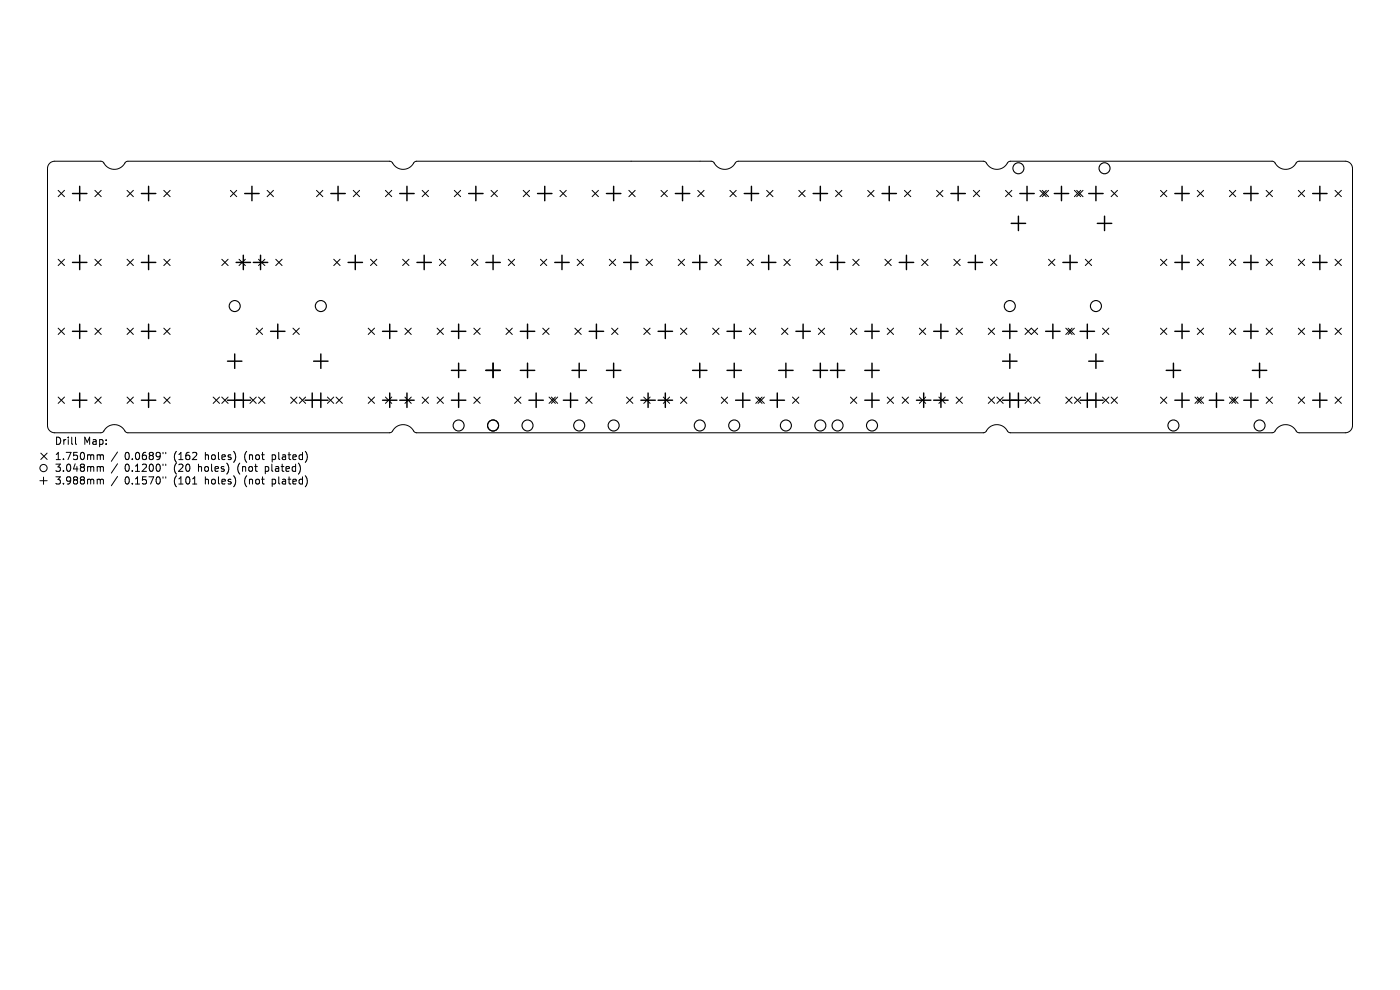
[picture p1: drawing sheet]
<svg xmlns="http://www.w3.org/2000/svg" width="297mm" height="210mm" viewBox="0 0 297 210" stroke-linecap="round" stroke-linejoin="round" font-family="sans-serif">
<defs><g id="words">
<g font-size="2.1">
<text x="11.5" y="94.6">Drill</text>
<text x="17.7" y="94.6">Map:</text>
<text x="11.5" y="97.8">1.750mm</text>
<text x="11.5" y="100.3">3.048mm</text>
<text x="26.5" y="97.8">0.0689&quot;</text>
<text x="26.5" y="100.3">0.1200&quot;</text>
<text x="37" y="97.8">(162</text>
<text x="37" y="100.3">(20</text>
<text x="42.3" y="100.3">holes)</text>
<text x="43.7" y="97.8">holes)</text>
<text x="50.7" y="100.3">(not</text>
<text x="52.2" y="97.8">(not</text>
<text x="56.7" y="100.3">plated)</text>
<text x="58.2" y="97.8">plated)</text>
<text x="11.5" y="103">3.988mm</text>
<text x="26.5" y="103">0.1570&quot;</text>
<text x="37" y="103">(101</text>
<text x="43.7" y="103">holes)</text>
<text x="52.2" y="103">(not</text>
<text x="58.2" y="103">plated)</text>
</g>
</g></defs>
<g fill="none" stroke="#000" stroke-width=".21">
<path d="M10.5 34.7l.5-.4 .6-.1h9.8a2.13 2.13 0 0 1 1.2 1.1 2.62 2.62 0 0 0 4.1-.9l.4-.2h55.5a2.13 2.13 0 0 1 1.3 1.1 2.62 2.62 0 0 0 4-.9l.5-.2h62.5a2.13 2.13 0 0 1 1.2 1.1 2.62 2.62 0 0 0 4.1-.9l.4-.2h52a2.13 2.13 0 0 1 1.2 1.1 2.62 2.62 0 0 0 4.1-.9l.5-.2h55.5a2.13 2.13 0 0 1 1.2 1.1 2.62 2.62 0 0 0 4.1-.9l.4-.2h9.8a1.54 1.54 0 0 1 1.5 1.5v54.6a1.54 1.54 0 0 1-1.5 1.5h-9.8a2.13 2.13 0 0 1-1.2-1.1 2.62 2.62 0 0 0-4.1 .9l-.4 .2h-55.5a2.13 2.13 0 0 1-1.3-1.1 2.62 2.62 0 0 0-4 .9l-.5 .2h-120.2a2.13 2.13 0 0 1-1.2-1.1 2.62 2.62 0 0 0-4.1 .9l-.5 .2h-55.5a2.13 2.13 0 0 1-1.2-1.1 2.62 2.62 0 0 0-4.1 .9l-.4 .2h-9.8a1.53 1.53 0 0 1-1.5-1.5v-54.6zM12.3 40.4l1.4 1.3M12.3 55l1.4 1.3M13.7 40.4l-1.4 1.3M13.7 55l-1.4 1.3M20.1 40.4l1.4 1.3M20.1 55l1.4 1.3M21.5 40.4l-1.4 1.3M21.5 55l-1.4 1.3M27 55l1.3 1.3M27 40.4l1.3 1.3M28.3 55l-1.3 1.3"/>
<path d="M28.3 40.4l-1.3 1.3M34.7 40.4l1.4 1.3M34.7 55l1.4 1.3M36.1 55l-1.4 1.3M36.1 40.4l-1.4 1.3M47 55l1.4 1.3M48.4 55l-1.4 1.3M48.9 40.4l1.3 1.3M50.2 40.4l-1.3 1.3M50.7 55l1.3 1.3M52 55l-1.3 1.3M54.8 55l1.4 1.3"/>
<path d="M56.2 55l-1.4 1.3M56.7 40.4l1.3 1.3M58 40.4l-1.3 1.3M58.5 55l1.3 1.3M59.8 55l-1.3 1.3M67.1 40.4l1.4 1.3M68.5 40.4l-1.4 1.3M70.8 55l1.3 1.3M72.1 55l-1.3 1.3M74.9 40.4l1.4 1.3M76.3 40.4l-1.4 1.3M78.6 55l1.3 1.3"/>
<path d="M79.9 55l-1.3 1.3M81.8 40.4l1.3 1.3M83.1 40.4l-1.3 1.3M85.4 55l1.4 1.3M86.8 55l-1.4 1.3M89.6 40.4l1.3 1.3M90.9 40.4l-1.3 1.3M93.2 55l1.4 1.3M94.6 55l-1.4 1.3M96.4 40.4l1.3 1.3M97.7 40.4l-1.3 1.3M100 55l1.4 1.3"/>
<path d="M101.4 55l-1.4 1.3M104.2 40.4l1.3 1.3M105.5 40.4l-1.3 1.3M107.8 55l1.4 1.3M109.2 55l-1.4 1.3M111 40.4l1.3 1.3M112.3 40.4l-1.3 1.3M114.6 55l1.4 1.3M116 55l-1.4 1.3M118.8 40.4l1.3 1.3M120.1 40.4l-1.3 1.3M122.4 55l1.4 1.3"/>
<path d="M123.8 55l-1.4 1.3M125.6 40.4l1.4 1.3M127 40.4l-1.4 1.3M129.3 55l1.3 1.3M130.6 55l-1.3 1.3M133.4 40.4l1.4 1.3M134.8 40.4l-1.4 1.3M137.1 55l1.3 1.3M138.4 55l-1.3 1.3M140.2 40.4l1.4 1.3M141.6 40.4l-1.4 1.3M143.9 55l1.3 1.3"/>
<path d="M145.2 55l-1.3 1.3M148 40.4l1.4 1.3M149.4 40.4l-1.4 1.3M151.7 55l1.3 1.3M153 55l-1.3 1.3M154.8 40.4l1.4 1.3M156.2 40.4l-1.4 1.3M158.5 55l1.3 1.3M159.8 55l-1.3 1.3M162.6 40.4l1.4 1.3M164 40.4l-1.4 1.3M166.3 55l1.3 1.3"/>
<path d="M167.6 55l-1.3 1.3M169.5 40.4l1.3 1.3M170.8 40.4l-1.3 1.3M173.1 55l1.4 1.3M174.5 55l-1.4 1.3M177.3 40.4l1.3 1.3M178.6 40.4l-1.3 1.3M180.9 55l1.4 1.3M182.3 55l-1.4 1.3M184.1 40.4l1.3 1.3M185.4 40.4l-1.3 1.3M187.7 55l1.4 1.3"/>
<path d="M189.1 55l-1.4 1.3M191.9 40.4l1.3 1.3M193.2 40.4l-1.3 1.3M195.5 55l1.4 1.3M196.9 55l-1.4 1.3M198.7 40.4l1.3 1.3M200 40.4l-1.3 1.3M202.3 55l1.4 1.3M203.7 55l-1.4 1.3M206.5 40.4l1.3 1.3M207.8 40.4l-1.3 1.3M210.1 55l1.4 1.3"/>
<path d="M211.5 55l-1.4 1.3M213.3 40.4l1.4 1.3M214.7 40.4l-1.4 1.3M220.6 40.4l1.4 1.3M221.1 40.4l1.3 1.3M222 40.4l-1.4 1.3M222.4 55l1.4 1.3M222.4 40.4l-1.3 1.3M223.8 55l-1.4 1.3M227.9 40.4l1.4 1.3M228.4 40.4l1.4 1.3M229.3 40.4l-1.4 1.3"/>
<path d="M229.8 40.4l-1.4 1.3M230.2 55l1.4 1.3M231.6 55l-1.4 1.3M235.7 40.4l1.4 1.3M237.1 40.4l-1.4 1.3M246.2 40.4l1.3 1.3M246.2 55l1.3 1.3M247.5 40.4l-1.3 1.3M247.5 55l-1.3 1.3M254 40.4l1.3 1.3M254 55l1.3 1.3M255.3 40.4l-1.3 1.3"/>
<path d="M255.3 55l-1.3 1.3M260.8 40.4l1.4 1.3M260.8 55l1.4 1.3M262.2 40.4l-1.4 1.3M262.2 55l-1.4 1.3M268.6 55l1.4 1.3M268.6 40.4l1.4 1.3M270 40.4l-1.4 1.3M270 55l-1.4 1.3M275.4 55l1.4 1.3M275.4 40.4l1.4 1.3M276.8 40.4l-1.4 1.3"/>
<path d="M276.8 55l-1.4 1.3M283.2 55l1.4 1.3M283.2 40.4l1.4 1.3M284.6 40.4l-1.4 1.3M284.6 55l-1.4 1.3M12.3 69.6l1.4 1.4M13.7 69.6l-1.4 1.4M20.1 69.6l1.4 1.4M21.5 69.6l-1.4 1.4M27 69.6l1.3 1.4M28.3 69.6l-1.3 1.4M34.7 69.6l1.4 1.4"/>
<path d="M36.1 69.6l-1.4 1.4M54.4 69.6l1.3 1.4M55.7 69.6l-1.3 1.4M62.2 69.6l1.3 1.4M63.5 69.6l-1.3 1.4M78.1 69.6l1.4 1.4M79.5 69.6l-1.4 1.4M85.9 69.6l1.3 1.4M87.2 69.6l-1.3 1.4M92.7 69.6l1.4 1.4M94.1 69.6l-1.4 1.4M100.5 69.6l1.4 1.4"/>
<path d="M101.9 69.6l-1.4 1.4M107.3 69.6l1.4 1.4M108.7 69.6l-1.4 1.4M115.1 69.6l1.4 1.4M116.5 69.6l-1.4 1.4M122 69.6l1.3 1.4M123.3 69.6l-1.3 1.4M129.8 69.6l1.3 1.4M131.1 69.6l-1.3 1.4M136.6 69.6l1.3 1.4M137.9 69.6l-1.3 1.4M144.4 69.6l1.3 1.4"/>
<path d="M145.7 69.6l-1.3 1.4M151.2 69.6l1.3 1.4M152.5 69.6l-1.3 1.4M159 69.6l1.3 1.4M160.3 69.6l-1.3 1.4M165.8 69.6l1.3 1.4M167.1 69.6l-1.3 1.4M173.6 69.6l1.3 1.4M174.9 69.6l-1.3 1.4M180.4 69.6l1.4 1.4M181.8 69.6l-1.4 1.4M188.2 69.6l1.4 1.4"/>
<path d="M189.6 69.6l-1.4 1.4M195 69.6l1.4 1.4M196.4 69.6l-1.4 1.4M202.8 69.6l1.4 1.4M204.2 69.6l-1.4 1.4M209.7 69.6l1.3 1.4M211 69.6l-1.3 1.4M217.5 69.6l1.3 1.4 1.3-1.4M217.5 71l1.3-1.4 1.3 1.4M226.1 69.6l1.3 1.4M226.6 69.6l1.3 1.4M227.4 69.6l-1.3 1.4"/>
<path d="M227.9 69.6l-1.3 1.4M233.9 69.6l1.3 1.4M235.2 69.6l-1.3 1.4M246.2 69.6l1.3 1.4M247.5 69.6l-1.3 1.4M254 69.6l1.3 1.4M255.3 69.6l-1.3 1.4M260.8 69.6l1.4 1.4M262.2 69.6l-1.4 1.4M268.6 69.6l1.4 1.4M270 69.6l-1.4 1.4M275.4 69.6l1.4 1.4"/>
<path d="M276.8 69.6l-1.4 1.4M283.2 69.6l1.4 1.4M284.6 69.6l-1.4 1.4M8.7 96.1l1.3 1.4M10 96.1l-1.3 1.4M12.3 84.2l1.4 1.4M13.7 84.2l-1.4 1.4M16 92.7v1.4l.2 .2M20.1 84.2l1.4 1.4M20.8 96.5l.5 .2M20.8 99l.5 .2M21.3 96.7l.2-.2h.4v1"/>
<path d="M21.3 96.7v.8M21.3 99.2v.8M21.3 99.2l.2-.2h.4v1M21.5 84.2l-1.4 1.4M24.9 95.9l-1.3 2M24.9 98.4l-1.3 2M27 84.2l1.3 1.4M28.3 84.2l-1.3 1.4M34.6 96v.3M34.6 98.5v.2M34.7 84.2l1.4 1.4M35.2 96v.3"/>
<path d="M35.2 98.5v.2M36.1 84.2l-1.4 1.4M45.2 84.2l1.4 1.4M46.6 84.2l-1.4 1.4M47 84.2l1.4 1.4M48.4 84.2l-1.4 1.4M53 84.2l1.4 1.4M54.4 84.2l-1.4 1.4M54.8 84.2l1.4 1.4M56.2 84.2l-1.4 1.4M61.7 84.2l1.3 1.4M63 84.2l-1.3 1.4"/>
<path d="M63.5 84.2l1.3 1.4M64.8 84.2l-1.3 1.4M69.5 84.2l1.3 1.4M70.8 84.2l-1.3 1.4M71.3 84.2l1.3 1.4M72.6 84.2l-1.3 1.4M78.1 84.2l1.4 1.4M79.5 84.2l-1.4 1.4M81.8 84.2l1.3 1.4M83.1 84.2l-1.3 1.4M85.9 84.2l1.3 1.4M87.2 84.2l-1.3 1.4"/>
<path d="M89.6 84.2l1.3 1.4M90.9 84.2l-1.3 1.4M92.7 84.2l1.4 1.4M94.1 84.2l-1.4 1.4M100.5 84.2l1.4 1.4M101.9 84.2l-1.4 1.4M109.2 84.2l1.3 1.4M110.5 84.2l-1.3 1.4M116.5 84.2l1.3 1.4M117 84.2l1.3 1.4M117.8 84.2l-1.3 1.4M118.3 84.2l-1.3 1.4"/>
<path d="M124.3 84.2l1.3 1.4M125.6 84.2l-1.3 1.4M132.9 84.2l1.4 1.4M134.3 84.2l-1.4 1.4M136.6 84.2l1.3 1.4M137.9 84.2l-1.3 1.4M140.7 84.2l1.4 1.4M142.1 84.2l-1.4 1.4M144.4 84.2l1.3 1.4M145.7 84.2l-1.3 1.4M153 84.2l1.4 1.4M154.4 84.2l-1.4 1.4"/>
<path d="M160.3 84.2l1.4 1.4M160.8 84.2l1.4 1.4M161.7 84.2l-1.4 1.4M162.2 84.2l-1.4 1.4M168.1 84.2l1.4 1.4M169.5 84.2l-1.4 1.4M180.4 84.2l1.4 1.4M181.8 84.2l-1.4 1.4M188.2 84.2l1.4 1.4M189.6 84.2l-1.4 1.4M191.4 84.2l1.3 1.4M192.7 84.2l-1.3 1.4"/>
<path d="M195 84.2l1.4 1.4M196.4 84.2l-1.4 1.4M199.2 84.2l1.3 1.4M200.5 84.2l-1.3 1.4M202.8 84.2l1.4 1.4M204.2 84.2l-1.4 1.4M209.7 84.2l1.3 1.4M211 84.2l-1.3 1.4M211.5 84.2l1.3 1.4M212.8 84.2l-1.3 1.4M217.5 84.2l1.3 1.4M218.8 84.2l-1.3 1.4"/>
<path d="M219.3 84.2l1.3 1.4M220.6 84.2l-1.3 1.4M226.1 84.2l1.3 1.4M227.4 84.2l-1.3 1.4M227.9 84.2l1.4 1.4M229.3 84.2l-1.4 1.4M233.9 84.2l1.3 1.4M235.2 84.2l-1.3 1.4M235.7 84.2l1.4 1.4M237.1 84.2l-1.4 1.4M246.2 84.2l1.3 1.4M247.5 84.2l-1.3 1.4"/>
<path d="M253.5 84.2l1.3 1.4M254 84.2l1.3 1.4M254.8 84.2l-1.3 1.4M255.3 84.2l-1.3 1.4M260.8 84.2l1.4 1.4M261.3 84.2l1.3 1.4M262.2 84.2l-1.4 1.4M262.6 84.2l-1.3 1.4M268.6 84.2l1.4 1.4M270 84.2l-1.4 1.4M275.4 84.2l1.4 1.4M276.8 84.2l-1.4 1.4"/>
<path d="M283.2 84.2l1.4 1.4M284.6 84.2l-1.4 1.4M8.5 102h1.5M9.2 101.2v1.5M20.8 101.7l.5 .2M21.3 101.9v.8M21.3 101.9l.2-.2h.4v1M24.9 101.1l-1.3 1.9M34.6 101.1v.3M35.2 101.1v.3M40.9 102.7h.8"/>
<circle cx="9.2" cy="99.3" r=".77"/>
</g>
<g fill="none" stroke="#000" stroke-width=".23">
<circle cx="216.1" cy="35.7" r="1.17"/>
<circle cx="234.3" cy="35.7" r="1.17"/>
<circle cx="49.8" cy="64.9" r="1.17"/>
<circle cx="68.1" cy="64.9" r="1.17"/>
<circle cx="214.2" cy="64.9" r="1.17"/>
<circle cx="232.5" cy="64.9" r="1.17"/>
<circle cx="97.3" cy="90.3" r="1.17"/>
<circle cx="104.6" cy="90.3" r="1.17"/>
<circle cx="111.9" cy="90.3" r="1.17"/>
<circle cx="122.9" cy="90.3" r="1.17"/>
<circle cx="130.2" cy="90.3" r="1.17"/>
<circle cx="148.5" cy="90.3" r="1.17"/>
<circle cx="155.8" cy="90.3" r="1.17"/>
<circle cx="166.7" cy="90.3" r="1.17"/>
<circle cx="174" cy="90.3" r="1.17"/>
<circle cx="177.7" cy="90.3" r="1.17"/>
<circle cx="185" cy="90.3" r="1.17"/>
<circle cx="248.9" cy="90.3" r="1.17"/>
<circle cx="267.2" cy="90.3" r="1.17"/>
</g>
<g fill="none" stroke="#000" stroke-width=".31">
<path d="M16.9 39.5v3.1M31.5 39.5v3.1M53.4 39.5v3.1M71.7 39.5v3.1M86.3 39.5v3.1M100.9 39.5v3.1M115.6 39.5v3.1M130.2 39.5v3.1M144.8 39.5v3.1M159.4 39.5v3.1M174 39.5v3.1M188.6 39.5v3.1"/>
<path d="M203.3 39.5v3.1M217.9 39.5v3.1M225.2 39.5v3.1M232.5 39.5v3.1M250.8 39.5v3.1M265.4 39.5v3.1M280 39.5v3.1M15.4 41.1h3M15.4 55.7h3M16.9 54.1v3.1M30 41.1h3.1M30 55.7h3.1"/>
<path d="M31.5 54.1v3.1M50.1 55.7h3M51.6 54.1v3.1M51.9 41.1h3.1M53.7 55.7h3.1M55.3 54.1v3.1M70.2 41.1h3M73.8 55.7h3.1M75.4 54.1v3.1M84.8 41.1h3.1M88.5 55.7h3M90 54.1v3.1"/>
<path d="M99.4 41.1h3.1M103.1 55.7h3M104.6 54.1v3.1M114 41.1h3.1M117.7 55.7h3M119.2 54.1v3.1M128.7 41.1h3M132.3 55.7h3.1M133.8 54.1v3.1M143.3 41.1h3M146.9 55.7h3.1M148.5 54.1v3.1"/>
<path d="M157.9 41.1h3M161.5 55.7h3.1M163.1 54.1v3.1M172.5 41.1h3.1M176.2 55.7h3M177.7 54.1v3.1M187.1 41.1h3.1M190.8 55.7h3M192.3 54.1v3.1M201.7 41.1h3.1M205.4 55.7h3M206.9 54.1v3.1"/>
<path d="M214.5 47.4h3.1M216.1 45.9v3M216.3 41.1h3.1M223.7 41.1h3M225.5 55.7h3M227 54.1v3.1M231 41.1h3M232.8 47.4h3.1M234.3 45.9v3M249.2 41.1h3.1M249.2 55.7h3.1M250.8 54.1v3.1"/>
<path d="M263.9 41.1h3M263.9 55.7h3M265.4 54.1v3.1M278.5 41.1h3M278.5 55.7h3M280 54.1v3.1M15.4 70.3h3M16.9 68.8v3M30 70.3h3.1M31.5 68.8v3M48.3 76.6h3M49.8 75.1v3"/>
<path d="M57.4 70.3h3.1M58.9 68.8v3M66.5 76.6h3.1M68.1 75.1v3M81.1 70.3h3.1M82.7 68.8v3M95.8 70.3h3M95.8 78.6h3M97.3 68.8v3M97.3 77v3.1M103.1 78.6h3M104.6 77v3.1"/>
<path d="M110.4 70.3h3M110.4 78.6h3M111.9 68.8v3M111.9 77v3.1M121.3 78.6h3.1M122.9 77v3.1M125 70.3h3.1M126.5 68.8v3M128.7 78.6h3M130.2 77v3.1M139.6 70.3h3.1M141.1 68.8v3"/>
<path d="M146.9 78.6h3.1M148.5 77v3.1M154.2 70.3h3.1M154.2 78.6h3.1M155.8 68.8v3M155.8 77v3.1M165.2 78.6h3.1M166.7 77v3.1M168.8 70.3h3.1M170.4 68.8v3M172.5 78.6h3.1M174 77v3.1"/>
<path d="M176.2 78.6h3M177.7 77v3.1M183.5 70.3h3M183.5 78.6h3M185 68.8v3M185 77v3.1M198.1 70.3h3M199.6 68.8v3M212.7 70.3h3.1M212.7 76.6h3.1M214.2 68.8v3M214.2 75.1v3"/>
<path d="M221.8 70.3h3.1M223.4 68.8v3M229.1 70.3h3.1M230.7 68.8v3M231 76.6h3M232.5 75.1v3M247.4 78.6h3.1M248.9 77v3.1M249.2 70.3h3.1M250.8 68.8v3M263.9 70.3h3M265.4 68.8v3"/>
<path d="M265.7 78.6h3M267.2 77v3.1M278.5 70.3h3M280 68.8v3M15.4 84.9h3M16.9 83.4v3M30 84.9h3.1M31.5 83.4v3M48.3 84.9h4.8M49.8 83.4v3M51.6 83.4v3M64.7 84.9h4.9"/>
<path d="M66.2 83.4v3M68.1 83.4v3M81.1 84.9h3.1M82.7 83.4v3M84.8 84.9h3.1M86.3 83.4v3M95.8 84.9h3M97.3 83.4v3M112.2 84.9h3.1M113.7 83.4v3M119.5 84.9h3.1M121 83.4v3"/>
<path d="M136 84.9h3M137.5 83.4v3M139.6 84.9h3.1M141.1 83.4v3M156.1 84.9h3M157.6 83.4v3M163.4 84.9h3M164.9 83.4v3M183.5 84.9h3M185 83.4v3M194.4 84.9h3.1M196 83.4v3"/>
<path d="M198.1 84.9h3M199.6 83.4v3M212.7 84.9h4.9M214.2 83.4v3M216.1 83.4v3M229.1 84.9h4.9M230.7 83.4v3M232.5 83.4v3M249.2 84.9h3.1M250.8 83.4v3M256.5 84.9h3.1M258.1 83.4v3"/>
<path d="M263.9 84.9h3M265.4 83.4v3M278.5 84.9h3M280 83.4v3"/>
</g>
<use href="#words"/>
</svg>
